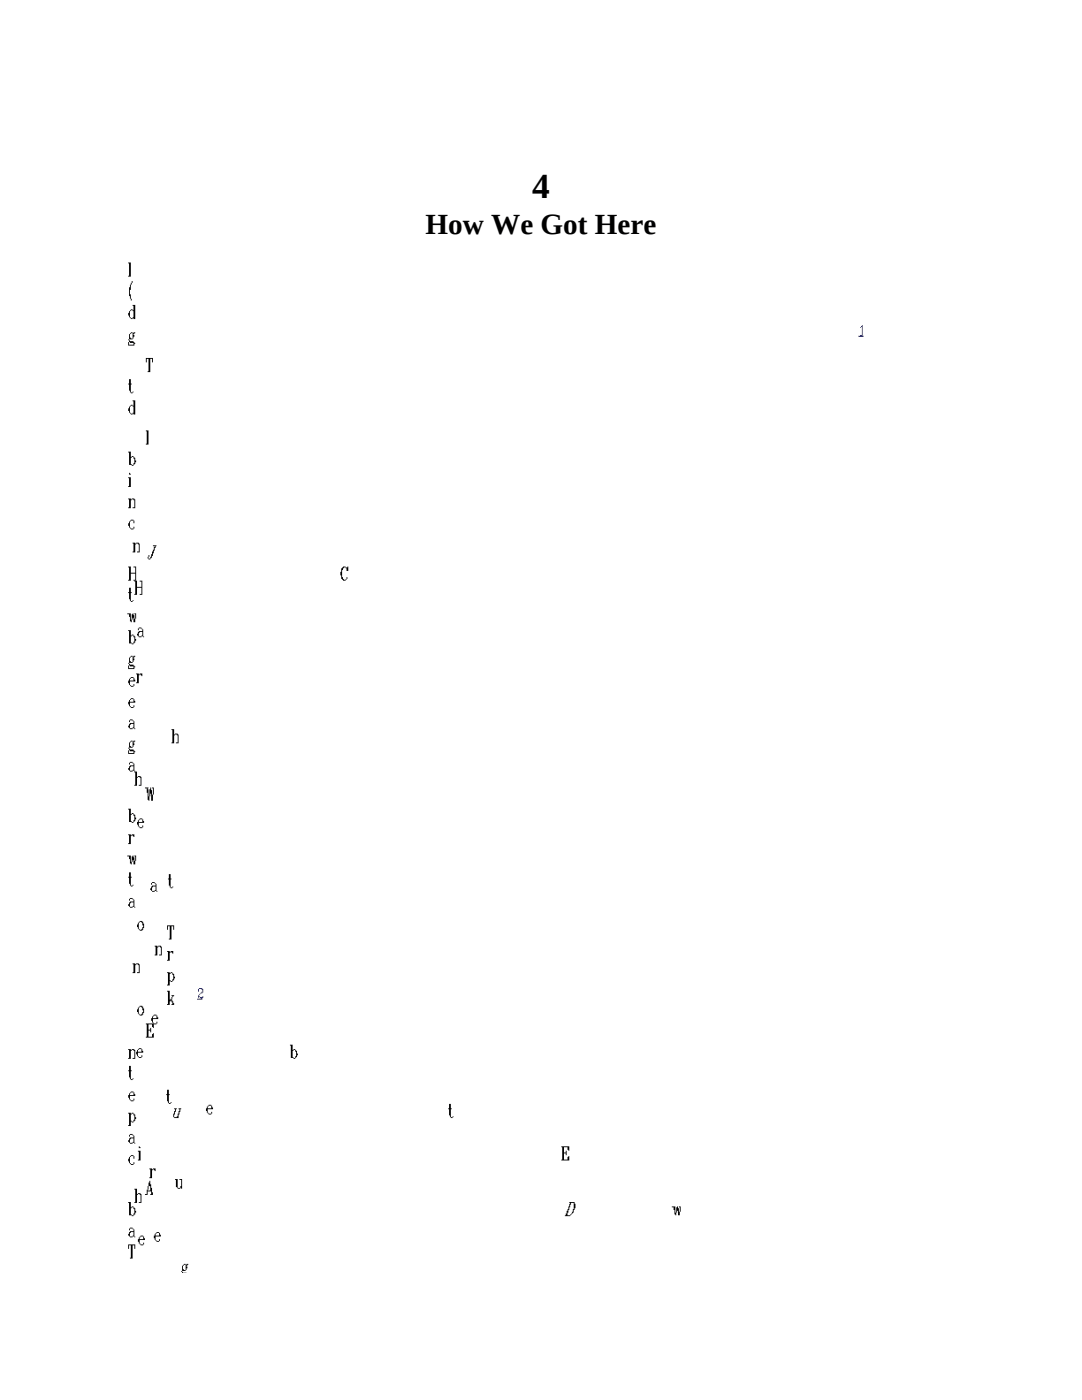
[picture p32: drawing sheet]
<svg xmlns="http://www.w3.org/2000/svg" width="216mm" height="279mm" viewBox="0 0 216 279" stroke-linecap="round" stroke-linejoin="round" font-family="sans-serif">
<defs><g id="words">
<text font-size="7.1" x="106.2" y="39.5">4</text>
<text font-size="5.8" x="84.9" y="46.7">How We Got Here</text>
</g></defs>
<g fill="#000">
<path d="M25.6 52.4h.5v2.8h-.5v-.2h.2v-2.4h-.2zM26.5 108.3h.5v.2h.2v.2h-.2v1.5h-.5v-.1h.1v-1.6h-.1zM27.2 108.3h.5v.2h.2v1.7h-.6v-.1h.4v-1.4h-.2v-.2h-.3zM33.3 217.5h.4v.9h.2v.1h-.2v1.6h.3v.2h-.3v-.2h-.2v-.3h-.2v-1.3h-.1v-.1h.1zM34 220h.2v.1h-.2zM38.5 254h.7zM39.2 254h.7zM45.5 254h1.4zM46.6 254h.1zM64.2 254h1.2zM64.2 254h.4zM75.7 254h.9zM76.6 254h.1zM88.4 254h1.4zM102.8 254h.7zM103.5 254h.6zM118.7 254h.9zM119.6 254h.5zM155 254h1.5zM175.7 254h.9z"/>
<path d="M26.3 56.1h.2v.3h-.2v.4h-.2v1.1h-.2v.8h.2v.9h.2v.4h-.2v-.4h-.2v-.5h-.1v-1.8h.1v-.5h.2zM26.8 115.9h.5v1.2h.9v-1h-.3v-.2h.5v2.8h-.5v-.2h.3v-1.2h-.9v1.4h-.5v-.2h.2v-2.4h-.2zM30.2 176.2h.1v-.2h.6l.1 .4h.2v1.4h.2v.2h-.2v-.2h-.3v.2h-.6v-.2h.6v-.2h.1v-.7h-.5v.2h-.2v.7l-.3-.2v-.3h.2v-.4h.1v-.2h.7v-.3h-.1v-.2h-.6v.4h-.1zM34.9 235.3h.6v1.8h.5v.1h-.5v-.1l-.4-.2v-1.4h-.2zM35.8 235.3h.5v1.9l-.3-.1v-.4h.2v-1.2h-.4zM42.2 254h.8zM41.6 254h.9zM50.1 254h1.4zM51.2 254h.1zM60.1 254h.8zM60.9 254h.7zM72 254h1.4zM85.5 254h1.3zM85.5 254h.4zM100.5 254h1.5zM117.3 254h1.1zM118.2 254h.5zM135.8 254h.7zM136.5 254h.7zM156.1 254h1.4zM157.2 254h.1zM178 254h1.4zM179 254h.2z"/>
<path d="M25.9 66.5h.2v-.2h.4v.2h.1v-.2h.4l-.2 .4h-.2v.2h.2l-.2 .7h-.1v.1h-.7l.1 .4h.7l.2 .3h.2v.2h-.2v.4h-1.2v-.7h.2v.5h.8v-.4h-.7v-.1h-.1v-.4h-.2v-.2h.2v-1h.1v.7h.2v.2h.4v-1.1h-.4v.2h-.2zM27.2 134.4h.5v.2h.2v.2h-.2v1.5h-.5v-.1h.1v-1.6h-.1zM27.9 134.4h.5v.5h-.2zM30.3 202.8h.2v.4h.7v-.5h-.5v.1h-.2v-.1h.2v-.2h.5v.2h.2l.2 .7h-1.1v.7h.2v.2h.5v.1h-.5l-.2-.3h-.2v-.4h-.1v-.5h.1zM31.2 203.9h.2v.4h-.2zM34.7 254h1.5zM41.1 254h.9zM42 254h.2zM57.7 254h.5zM67.7 254h.4zM67.6 254h.5zM78.3 254h1.4zM79.4 254h.2zM104.4 254h1.3zM105.5 254h.2zM119.8 254h1.4zM136.9 254h1zM137.8 254h.5zM155.8 254h1.2zM155.8 254h.3zM176 254h1.4zM177.1 254h.2z"/>
<path d="M26.5 60.9h.5v2.8h-.4v-.2h-.1v.2h-.4v-.2h.4v-.2h.1v-1.2h-.1v-.2h.1v-.9h-.1zM25.8 62.1l.3-.2v-.2h.4v.2h-.4v.2h-.2v1.2h.2v.2h-.2v-.2h-.1v-.3h-.2v-.6h.2zM27.7 125.2h.5v.2l.4 .2v1.4h.2v.2h-.2v-.2h-.4v.2h-.5v-.2h.5v-.2h.2v-.7h-.5v.2h-.2v.7l-.4-.2v-.3h.2v-.4h.2v-.2h.7v-.3h-.2v-.2h-.5v.4h-.2v-.4h.2zM30.9 188.7h.5v.2h.2v.2h-.2v1.6h-.5v-.2h.1v-1.6h-.1zM31.6 188.7h.5v.2h.2v1.8h-.5v-.2h.3v-1.4h-.2v-.2h-.3zM36.7 252.2h.3v.2h.2v-.2h.4v.2l-.4 .2v.2h.2l-.2 .7h-.2v.1h-.7v.2h.2v.2h1.1h-1.4h1h-.9v-.2h-.1v-.2h.1v-1h.2v.7h.2v.2h.3v-1.1h-.3v.2h-.2zM43 254h1.4zM44.1 254h.2zM51.5 254h.7zM52.2 254h.5zM72.5 254h.9zM73.4 254h.7zM73.9 254h.4zM85.9 254h.7zM86.6 254h.7zM100.9 254h1.4zM102 254h.1zM117.5 254h.7zM118.2 254h.5zM135.5 254h1.4zM136.5 254h.2zM176 254h.7zM176.7 254h.7z"/>
</g>
<path d="M171.6 65.3l.6-.4v2.1h-.6v-.1h.4v-1.6h-.2v.1h-.2z" fill="#00f"/>
<path d="M171.3 67.1h1z" fill="none" stroke="#00f" stroke-width=".2"/>
<g fill="#000">
<path d="M25.8 75.7h.3v.9h.2v.1h-.2v1.6h.4v.2h-.4v-.2h-.2v-.3h-.1v-1.3h-.2v-.1h.2zM26.5 78.1h.1v.2h-.1zM26.8 154h.5v1h.2v.2h-.2v1.6h-.5v-.2h.2v-2.4h-.2zM27.5 154.9h.5v.1h.2v1.8h-.5v-.2h.3v-1.4h-.1v-.2h-.4zM29.8 233.2h.5v.2h.2v.1h-.2v1.6h-.5v-.2h.2v-1.5h-.2zM30.5 233.2h.5v.5l-.3-.2zM34.2 254h1.4zM40.4 254h1.1zM41.3 254h.5zM48.3 254h1.4zM57.9 254h.7zM58.6 254h.7zM69.1 254h1.5zM82.2 254h1.1zM83.1 254h.5zM97 254h.9zM97.9 254h.2zM130.5 254h.7zM131.2 254h.6zM149.4 254h1.4zM150.5 254h.1zM169.9 254h1.2zM170.9 254h.2z"/>
<path d="M26.5 79.9h.5v2.8h-.4v-.2h-.1v.2h-.4v-.2h.4v-.1h.1v-1.3h-.1v-.1h.1v-.9h-.1zM26.1 80.8h.4v.2h-.4v.1h-.2v1.3h.2v.1h-.2v-.1h-.1v-.4h-.2v-.5h.2v-.4l.3-.1zM27.5 163.7h.2v.3h.7v-.5h-.5v.2h-.2v-.2h.2v-.2h.5v.2h.2l.2 .7h-1.1v.7h.2v.2h.5v.2h-.5l-.2-.4h-.2v-.3h-.2v-.6h.2zM28.4 164.7h.2v.4h-.2zM31.2 245.9h.6v.2h.1v.3h.2v.4h-1.1v.7h.2v.1h.6v.2h-.6l-.2-.3h-.1v-.4h-.2v-.5h.2v-.4h.1v.4h.8v-.5h-.6v.1h-.2zM31.8 247.3h.1v.3h-.1zM35.6 254h1.1zM36.3 254h.9zM50.4 254h1.5zM60.3 254h.7zM61 254h.7zM72.5 254h.9zM72 254h.8zM100.4 254h.3zM100.2 254h.5zM115.9 254h1.2zM115.9 254h.3zM151.5 254h.9zM152.4 254h.2zM171.3 254h.7zM172 254h.7z"/>
<path d="M29.1 71.4h1.4v.9h-.2v-.7h-.3v2.7h-.5v-.2h.1v-2.5h-.3v.7h-.2zM34.2 145.5h.5v1.1h.2v.2h-.2v1.5h-.5v-.1h.2v-2.5h-.2zM34.9 146.4h.6v.2h.1v1.7h-.5v-.1h.4v-1.4h-.2v-.2h-.4zM41.5 220.7h.1v-.2h.6v.2h.1v.3h.2v.4h-1v.7h.1v.1h.6v.2h-.6v-.2l-.3-.1v-.4h-.2v-.5h.2v-.4h.2v.4h.7v-.5h-.6v.1h-.1zM42.2 221.9h.1v.3h-.1zM49.6 254h1.2zM49.6 254h.3zM59.4 254h1.5zM60.5 254h.2zM83.6 254h.9zM84.5 254h.7zM85 254h.4zM98.6 254h1.4zM115.2 254h.7zM115.9 254h.5zM133.7 254h.9zM133.2 254h.9zM152.9 254h1.3zM152.9 254h.4zM174.3 254h.3z"/>
<path d="M25.6 90.1h.5v1.1h.2v.2h-.2v1.2h.2v.2h.3v.2h-.3v-.2h-.5v-2.5h-.2zM26.3 91h.3v.2l.4 .2v.5h.2v.4h-.2v.3h-.2v.2h-.2v-.4h.2v-.9h-.2v-.3h-.3zM27.5 184.1l.4-.1v-.2h.5v.2h.2v.3h.2v.9h-.2v.4h-.2v.1h-.5v-.1h.3v-.2h.2v-.4h.2v-.3h-.2v-.6h-.2v-.1h-.3v.1h-.2v1.3h.2v.2h-.2v-.2h-.2v-.4h-.2v-.5h.2zM30.9 254h1zM31.8 254h.5zM36.2 254h.7zM36.9 254h.7zM43.7 254h.9zM43.2 254h.9zM52 254h1.4zM62.6 254h.7zM63.3 254h.6zM74.8 254h.3zM74.6 254h.5zM87.5 254h1.4zM88.5 254h.2zM102 254h1.2zM102 254h.3zM135.1 254h1.4zM154.2 254h.7zM154.9 254h.7zM175.5 254h.9zM175 254h.9z"/>
<path d="M25.6 99.5h.5v.2h.2v.1h-.2v1.6h-.5v-.2h.2v-1.5h-.2zM26.3 99.5h.5v.2h.2v1.7h-.5v-.2h.3v-1.4h-.2v-.1h-.3zM27.9 200.7h.5v.2h.2v.4h.2v.8h-.2v.4h-.2v.2h-.5v-.2h.3v-.2h.2v-.3h.2v-.4h-.2v-.5h-.2v-.2h-.3v.2h-.2v1.2h.2v.2h-.2v-.2h-.2v-.3h-.2v-.6h.2v-.3l.4-.2zM30.9 254h1zM31.6 254h.9zM36.2 254h.5zM42.3 254h1.4zM43.4 254h.2zM59.3 254h1.4zM70.2 254h.7zM70.9 254h.7zM83.4 254h.9zM82.9 254h.9zM113.6 254h.2zM113.2 254h.6zM130 254h1.1zM130.9 254h.5zM148.5 254h1.3zM148.5 254h.4zM168.5 254h.8zM169.3 254h.2z"/>
<path d="M25.8 94.4l.3 .1v.2h-.3zM25.6 95.2h.5v2h-.5v-.2h.2v-1.6h-.2zM26.5 192.3h.5v.1h.2v.2h-.2v1.6h-.5v-.2h.1v-1.6h-.1zM27.2 192.3h.5v.1h.2v1.8h-.6v-.2h.4v-1.4h-.2v-.2h-.3zM29.1 254h.9zM30 254h.2zM33 254h1.4zM34 254h.2zM38.5 254h.7zM39.2 254h.5zM45.3 254h.7zM46 254h.7zM54 254h1.4zM64.4 254h.5zM88.4 254h1.4zM102.8 254h.7zM103.5 254h.7zM119.6 254h.9zM119.1 254h.8zM156.5 254h1.4zM157.5 254h.2zM177.4 254h1.5zM178.3 254h.6z"/>
<path d="M29.1 85.9h.5v2.8h-.5v-.2h.2v-2.4h-.2zM33.7 174.4h.3v.9h.2v.2h-.2v1.6h.4v.2h-.4v-.2h-.1v-.4h-.2v-1.2h-.2v-.2h.2zM34.4 176.9h.2v.2h-.2zM46.4 254h.3zM46.2 254h.5zM54.2 254h1.2zM54.2 254h.3zM74.3 254h.7zM75 254h.7zM86.8 254h1.4zM101.1 254h.7zM101.8 254h.5zM117.3 254h.9zM116.8 254h.9zM153.1 254h.9zM154 254h.2zM173.2 254h1.4z"/>
<path d="M25.6 113.1h.5v1.2h.9v-1.1h-.4v-.1h.6v2.8h-.6v-.2h.4v-1.2h-.9v1.4h-.5v-.2h.2v-2.5h-.2zM27.7 228.8h.2l.1 .3h-.3zM27.5 229.7h.5v1.9h-.5v-.2h.2v-1.6h-.2zM30.3 254h1.1zM31 254h.9zM34.9 254h1.1zM35.6 254h.9zM41.3 254h1.4zM59.1 254h.3zM58.9 254h.5zM69.3 254h.7zM70 254h.7zM95.1 254h.9zM96 254h.1zM109.9 254h.7zM110.6 254h.7zM126.5 254h1.4zM127.5 254h.2zM164.2 254h.9zM184.9 254h1.4z"/>
<path d="M25.8 117.3h.3v.9h.2v.2h-.2v1.5h.4v.2h-.4v-.2h-.2v-.3h-.1v-1.2h-.2v-.2h.2zM26.5 119.8h.1v.1h-.1zM26.8 237.2h.5v1.1h.2v.2h-.2v1.6h-.5v-.2h.2v-2.5h-.2zM27.5 238.1h.5v.2h.2v1.8h-.5v-.2h.3v-1.4h-.1v-.2h-.4zM29.8 254h1.4zM30.9 254h.1zM40.2 254h1.1zM41.1 254h.5zM48 254h1.4zM49 254h.2zM57.1 254h.8zM57.9 254h.5zM67.7 254h.9zM68.6 254h.5zM93.5 254h1.4zM108.8 254h1.3zM109.9 254h.2zM125.8 254h.8zM126.6 254h.2zM163.5 254h1.4zM184.9 254h.8z"/>
<path d="M26.1 103.7h.5v.2h.2v.5h-.2v-.5h-.5v.2h-.2v1.2h.2v.2h.5v.2h-.5v-.2l-.3-.2v-.3h-.2v-.6h.2v-.3l.3-.2zM26.6 105.1h.2v.4h-.2zM27.7 209.2h.5v.2h.2v.3h.2v.4h-1.1v.7h.2v.2h.5v.1h-.5v-.1l-.4-.2v-.4h-.1v-.5h.1v-.4h.2v.4h.7v-.5h-.5v.1h-.2zM28.2 210.6h.2v.4h-.2zM30.3 254h.7zM31 254h.8zM35.3 254h.9zM36.2 254h.1zM41.5 254h1zM42.3 254h.6zM49.4 254h.7zM50.1 254h.5zM58.9 254h.4zM58.7 254h.6zM69 254h1.4zM70 254h.2zM80.8 254h1.2zM80.8 254h.3zM94.2 254h.3zM123.6 254h1.6zM124.2 254h.9zM124.2 254h.9zM140.9 254h1.1zM141.8 254h.5zM160 254h.9zM160.9 254h.1z"/>
<path d="M30.5 108.8h.7v.2h-.2v.4h-.1v.5h-.2v.5h-.2v.5h-.2v.4h-.1l-.2 .4h-.4v-.2h.4v-.4h.2v-.5h.1v-.5h.2v-.4h.2v-.5h.2v-.2h-.4zM29.6 110.8h.2v.3h-.2v.4h-.1zM34.7 221.2h.6v.2h-.2v.5h-.2v.5h-.2v.6h.6v-.2h.2v-.6h.1v-.5h.2v-.3h-.2v-.2h.6v.2h-.2v.5h-.2v.5h-.2v.7h-.9v-.1h-.1v-.8h.1v-.5h.2v-.3h-.2zM41.1 254h1.2zM40.7 254h.4zM58.2 254h1.6zM58.6 254h1zM69.3 254h1.4zM70.2 254h.2zM81.7 254h1.4zM95.2 254h1.5zM110.2 254h1.6zM125.9 254h1.5zM127 254h1.1zM127.9 254h1zM166.5 254h.4zM165.5 254h1.2zM187.3 254h1.6z"/>
<path d="M68.4 113.1h.6v.1h.3v-.1h.2v.8h-.4v-.5h-.1v-.2h-.4v.2h-.2v.4h-.1v1.4h.1v.3h.2v.2h.4v.2h-.6v-.2l-.3-.2v-.7h-.2l.2-1.4 .3-.2zM69.1 115.2h.2v.3l-.3 .2v-.2h.1zM112 228.8h1.6v.9l-.4-.2v-.5h-.7v1h.4v-.3h.2v.8h-.2v-.3h-.4v1.2h.7v-.5l.4-.2v.9h-1.6v-.2h.2v-2.4h-.2zM158 254h.4z"/>
<path d="M25.4 122.4h.7v1.2h.2v.6l-.4-.2v-.9h-.1v-.5h-.4zM26.5 122.4h.1v.4h.2l.2 1.4h-.4v-.9h-.1v.3h-.2v-1h.2zM26.8 122.4h.4v1.1h-.2v-.9h-.2zM28 246.6h.6v.2h.2v.3h.1v.4h-1v.7h.1v.2h.6v.1h-.6v-.1l-.3-.2v-.4h-.2v-.5h.2v-.4h.2v.4h.7v-.5h-.6v.1h-.1zM28.6 248h.2v.4h-.2zM31 254h.8zM31.8 254h.5zM36 254h1.4zM37 254h.2zM50.4 254h1.5zM71.3 254h1.2zM71.3 254h.3zM83.8 254h1.4zM84.8 254h.2zM97.7 254h1.1zM98.6 254h.5zM113.6 254h1.4zM114.7 254h.1zM130.9 254h.7zM131.6 254h.5zM149.6 254h1.4zM150.6 254h.2z"/>
<path d="M25.6 125.8h.5v1h.2v.2h-.2v1.2h.2v.2h.3v.2h-.3v-.2h-.5v-2.5h-.2zM26.3 126.6h.3v.2l.4 .2v.5h.2v.4h-.2v.3h-.2v.2h-.2v-.3h.2v-.9h-.2v-.4h-.3zM27.3 254h1.5zM28.4 254h.2zM30.7 254h.9zM31.6 254h.2zM35.1 254h.9zM36 254h.7zM36.5 254h.4zM41.8 254h1.4zM42.9 254h.1zM49.9 254h1.4zM51 254h.2zM59.6 254h.7zM60.3 254h.7zM84 254h.8zM84.8 254h.2zM98.1 254h.7zM98.8 254h.7zM113.9 254h1.5zM115 254h.2zM150.3 254h.9zM151.2 254h.1zM170.4 254h1.4zM171.4 254h.2z"/>
<path d="M26.1 130.9h.4v.2h.1v-.2h.4v.2l-.4 .1v.2h.2l-.2 .7h-.1v.2h-.7l.1 .3h.7v.2l.4 .2v.2h-.2v.3h-1.2v-.7h.2v.5h.8v-.3h-.7v-.2h-.1v-.3h-.2v-.2h.2v-1.1h.1v.7h.2v.2h.4v-1h-.4v.1h-.2zM27.2 254h1.4zM30.7 254h.3zM30.5 254h.5zM34.7 254h.8zM35.5 254h.7zM40.7 254h1.5zM57.3 254h1.4zM68.1 254h.7zM68.8 254h.7zM94.5 254h.9zM109.5 254h1.4zM126.3 254h.7zM127 254h.5zM164 254h1.3zM165.1 254h.2zM185.2 254h1.4zM186.3 254h.1z"/>
<path d="M25.8 135.5h.1v.3h.7v-.5h-.5v.2h-.2v-.2h.2v-.2h.5v.2h.2l.2 .7h-1.1v.7h.2v.2h.5v.2h-.5v-.2l-.3-.2v-.4h-.2v-.5h.2zM26.6 136.5h.2v.4h-.2zM27.2 254h1.4zM30.5 254h.7zM31.2 254h.6zM35.3 254h.5zM41.1 254h.4zM40.9 254h.6zM47.4 254h1.5zM48.5 254h.2zM55.6 254h.7zM56.3 254h.5zM76 254h1.3zM77.1 254h.2zM88.5 254h.8zM89.3 254h.7zM102.8 254h1.1zM103.7 254h.5zM118.9 254h.7zM119.6 254h.5zM136.3 254h1.3zM137.4 254h.2zM155.4 254h.7zM156.1 254h.7z"/>
<path d="M26.1 139.3h.5v.2h.2v.4h.2v.3h-1.1v.7h.2v.2h.5v.2h-.5v-.2l-.3-.2v-.3h-.2v-.5h.2v-.4h.1v.4h.7v-.6h-.5v.2h-.2zM26.6 140.8h.2v.3h-.2zM27.2 254h1.4zM30.5 254h.7zM31.2 254h.6zM35.3 254h.5zM41.1 254h.4zM40.9 254h.6zM47.4 254h1.5zM48.5 254h.2zM55.6 254h.7zM56.3 254h.5zM76 254h.7zM76.7 254h.6zM88.4 254h1.4zM89.4 254h.2zM102.3 254h.5zM117.3 254h.4zM117.1 254h.6zM132.8 254h1.4zM150.3 254h.3zM150.1 254h.5zM168.3 254h1.4zM188.2 254h1.1zM189.1 254h.5z"/>
<path d="M25.8 143.8h.1v-.2h.6l.1 .3h.2v1.4h.2v.2h-.2v-.2h-.3v.2h-.6v-.2h.6v-.1h.1v-.7h-.5v.1h-.2v.7l-.3-.1v-.4h.2v-.3h.1v-.2h.7v-.4h-.1v-.1h-.6v.3h-.1zM27.9 254h.9zM27.3 254h.9zM31.4 254h.9zM30.9 254h.9zM36.2 254h.7zM36.9 254h.5zM42.9 254h1.4zM43.9 254h.2zM51.2 254h1.2zM51.2 254h.3zM60.9 254h1.2zM60.9 254h.3zM72 254h1.4zM73 254h.2zM85.2 254h.9zM84.7 254h.8zM115 254h.9zM115.9 254h.2zM132.1 254h.7zM132.8 254h.7zM151.2 254h.3zM151 254h.5zM170.7 254h1.3zM170.7 254h.4z"/>
<path d="M25.8 152.2h.1v-.2h.6l.1 .4h.2v1.4h.2v.2h-.2v-.2h-.3v.2h-.6v-.2h.6v-.2h.1v-.7h-.5v.2h-.2v.7l-.3-.2v-.3h.2v-.4h.1v-.1h.7v-.4h-.1v-.2h-.6v.4h-.1zM27.3 254h.7zM28 254h.6zM30.5 254h.7zM31.2 254h.9zM32.1 254h.9zM36.5 254h1.2zM36.5 254h.4zM44.1 254h.3zM61.9 254h1.4zM63 254h.1zM73 254h1.1zM73.9 254h.5zM86.1 254h1.4zM87.1 254h.2zM100.5 254h.7zM101.2 254h.8zM134.6 254h.3zM134.4 254h.5zM152.9 254h.7zM153.6 254h.7z"/>
<path d="M26.1 147.8h.4v.2h.1v-.2h.4v.2l-.4 .2v.1h.2l-.2 .7h-.1v.2h-.7l.1 .4h.7v.2l.4 .1v.2h-.2v.4h-1.2v-.7h.2v.5h.8v-.4h-.7v-.1h-.1v-.4h-.2v-.2h.2v-1h.1v.7h.2v.1h.4v-1h-.4v.2h-.2zM27.2 254h1.4zM30.3 254h1.1zM31.2 254h.6zM35.5 254h1.4zM36.5 254h.2zM42 254h.7zM42.7 254h.5zM49.9 254h.7zM50.6 254h.7zM59.6 254h.7zM60.3 254h.9zM61.2 254h.9zM72.1 254h1.5zM73.2 254h.2zM86.3 254h.7zM87 254h.7zM102.1 254h.9zM103 254h.2zM137.8 254h1.4zM158 254h.8zM158.8 254h.7zM180.6 254h.9zM180.1 254h.9z"/>
<path d="M28.9 157.2h.7l-.1 .3h.1v1.4h.2v.9l-.3-.2v-1.4h-.2v-.9h-.4zM30 157.2h.2v.5h.1v.9h.2v1.2h-.3v-1.4h-.2v.5h-.2v-1.4h.2zM30.3 157.2h.4v1.4h-.2v-1.3h-.2zM34.6 254h.7zM35.3 254h.7zM41.8 254h1.4zM42.9 254h.1zM50.6 254h.7zM51.3 254h.7zM73 254h1.6zM87 254h1zM87.8 254h.6zM102.5 254h1.4zM119.6 254h1zM120.5 254h.5zM138.5 254h1.2zM138.5 254h.3zM158.8 254h.8zM159.6 254h.2zM180.4 254h.4zM180.3 254h.5z"/>
<path d="M25.4 170.7h.7v1.3h.2v.5l-.4-.2v-.9h-.1v-.5h-.4zM26.3 170.9l.3-.2v.4h.2l.2 1.4h-.4v-.9h-.1v.4h-.2zM26.8 170.7h.4v1.1h-.2v-.9h-.2zM27.5 254h1.4zM31.2 254h.7zM31.9 254h.6zM36.3 254h.6zM42.9 254h.8zM42.3 254h.9zM59.4 254h.4zM59.3 254h.5zM69.3 254h.7zM70 254h.7zM94.4 254h.8zM95.2 254h.2zM108.8 254h.7zM109.5 254h.7zM125.1 254h1.4zM126.1 254h.2zM162.1 254h.9zM182.4 254h1.4z"/>
<path d="M25.6 161.4h.5v1.1h.2v.1h-.2v1.3h.2v.1h.3v.2h-.3v-.2h-.5v-2.4h-.2zM26.3 162.3h.3v.2l.4 .1v.6h.2v.3h-.2v.4h-.2v.1h-.2v-.3h.2v-.9h-.2v-.3h-.3zM27.3 254h1.5zM28.4 254h.2zM30.7 254h.7zM31.4 254h.7zM35.8 254h1.4zM36.9 254h.1zM42.3 254h1.1zM43.2 254h.5zM50.8 254h1.4zM60.9 254h.5zM71.8 254h1.4zM72.8 254h.2zM84.3 254h.7zM85 254h.7zM98.6 254h.9zM99.5 254h.2zM131.1 254h1.4zM149.8 254h.7zM150.5 254h.7zM170.7 254h.9zM170.2 254h.9z"/>
<path d="M25.6 166.5h.5v.2h.2v.2h-.2v1.6h-.5v-.2h.2v-1.6h-.2zM26.3 166.5h.5v.5l-.3-.1zM27 254h1.4zM28 254h.2zM30 254h.5zM34 254h.4zM33.9 254h.5zM38.6 254h1.4zM45.2 254h.3zM45 254h.5zM52.2 254h1.4zM61.2 254h1.1zM62.1 254h.5zM72 254h1.2zM72 254h.3zM97.7 254h.9zM98.6 254h.2zM112.5 254h1.4zM113.6 254h.2zM128.9 254h1.5zM129.8 254h.6zM147.1 254h.9zM148 254h.2zM166.5 254h1.2zM166.5 254h.4zM187.5 254h.4z"/>
<path d="M25.8 174.1h.3v.9h.2v.2h-.2v1.5h.4v.2h-.4v-.2h-.2v-.3h-.1v-1.2h-.2v-.2h.2zM26.5 176.6h.1v.1h-.1zM26.6 254h.9zM27.5 254h.7zM28 254h.4zM30 254h1.4zM41.5 254h.3zM41.3 254h.5zM48.5 254h.7zM49.2 254h.9zM50.1 254h.9zM58.6 254h1.4zM70.4 254h1.4zM83.8 254h1.4zM84.8 254h.2zM98.8 254h1.2zM98.8 254h.3zM133 254h1.4zM152.6 254h.9z"/>
<path d="M25.8 179.4h.1v-.2h.6l.1 .4h.2v1.4h.2v.2h-.2v-.2h-.3v.2h-.6v-.2h.6v-.2h.1v-.7h-.5v.2h-.2v.7l-.3-.2v-.4h.2v-.3h.1v-.2h.7v-.3h-.1v-.2h-.6v.3h-.1zM27.3 254h.7zM28 254h.8zM31.4 254h.9zM30.9 254h.9zM43.2 254h.2zM42.9 254h.5zM50.4 254h1.5zM60 254h.3zM59.8 254h.5zM70 254h.7zM70.7 254h.7zM95.4 254h.7zM96.1 254h.7zM110.8 254h.3zM110.6 254h.5zM126.6 254h1.3zM126.6 254h.4zM163 254h1.2zM164 254h.2zM183.4 254h1.5z"/>
<path d="M33.3 184.7h1.4v.9h-.1v-.7h-.4v2.6h-.5v-.2h.2v-2.4h-.4v.7h-.2zM42.7 254h.7zM43.4 254h.7zM53.8 254h1.4zM54.9 254h.1zM66.5 254h.9zM67.4 254h.5zM96.3 254h.9zM97.2 254h.7zM97.7 254h.4zM114.1 254h.7zM114.8 254h.7zM133.5 254h1.4zM177.3 254h.7zM178 254h.7z"/>
<path d="M33.3 189.8h.6v.2h.1v.1h-.1v1.6h-.6v-.1h.2v-1.6h-.2zM34 189.8h.6v.5l-.4-.2zM42.5 254h1.4zM43.6 254h.1zM53.3 254h1zM54 254h.9zM65.8 254h.7zM66.5 254h.5zM79.7 254h1.4zM80.8 254h.2zM95.2 254h1.3zM95.2 254h.4zM112.2 254h1.4zM113.2 254h.2zM130.7 254h.7zM131.4 254h.7zM151 254h.9zM151.9 254h.1zM172.5 254h1.4zM173.6 254h.1z"/>
<path d="M33.3 194h.6v.2h.1v.2h-.1v1.2h.1v.2h.4v.2h-.4v-.2h-.1v.9h-.6v-.2h.2v-2.3h-.2zM34 194h.4v.2l.3 .2v.5h.2v.4h-.2v.3h-.1v.2h-.2v-.4h.2v-.8h-.2v-.4h-.4zM42.9 254h1zM43.7 254h.6zM54.2 254h.8zM55 254h.2zM80.6 254h.9zM81.5 254h.2zM95.8 254h1.4zM131.6 254h.9zM131.1 254h.8zM151.2 254h1.4zM152.2 254h.2zM172.9 254h1.4z"/>
<path d="M33.3 197.7h.6v1.8h.1v-.2l.4 .2v.3h.2v.4h.1v.4h-.5v-.2h.2l-.2-.7-.3 .1v.8h-.6v-.2h.2v-2.5h-.2zM34.2 198.6h.5l-.1 .4h-.2v.3h-.2v-.3h.2zM43 254h.4zM42.9 254h.5zM53.3 254h.5zM64.6 254h.5zM76.9 254h.4zM90 254h.3z"/>
<path d="M89.6 220.3h.4v.9h.1v.2h-.1v1.6h.3v.1h-.3v-.1h-.2v-.4h-.2v-1.2h-.2v-.2h.2zM90.3 222.8h.2v.2h-.2zM123.3 254h.7zM124 254h.7zM158.9 254h1.4zM160 254h.2z"/>
</g>
<path d="M39.7 197.2h.7v.2h.2v.7h-.2v.2h-.4l-.1 .3h-.2l.2 .4h.5v-.2h.2v.3h-.2v.2h-.4l-.1-.3-.4 .1v-.5h.2v-.2l.5-.3v-.2h.2v-.3h-.2v-.2h-.5v.5h-.2v-.5h.2z" fill="#00f"/>
<path d="M39.3 199.4h1.1z" fill="none" stroke="#00f" stroke-width=".2"/>
<g fill="#000">
<path d="M25.6 209.4h.5v.1h.2v.2h-.2v1.6h-.5v-.2h.2v-1.6h-.2zM26.3 209.4h.5v.1h.2v1.8h-.5v-.2h.3v-1.4h-.2v-.2h-.3zM27.3 254h1.5zM30.9 254h.9zM31.8 254h.1zM35.8 254h.4zM35.6 254h.6zM41.3 254h1.4zM48.7 254h.7zM49.4 254h.7zM57.9 254h1.2zM57.9 254h.3zM80.4 254h1.4zM94.2 254h.7zM94.9 254h.7zM110.2 254h.9zM109.7 254h.9zM145.7 254h.7zM146.4 254h.5zM165.8 254h1.4zM166.9 254h.1zM187.5 254h.5z"/>
<path d="M25.8 212.7h.3v.9h.2v.2h-.2v1.6h.4v.1h-.4v-.1h-.2v-.4h-.1v-1.2h-.2v-.2h.2zM26.5 215.2h.1v.2h-.1zM26.8 254h1.4zM34.6 254h.1zM34.2 254h.5zM39.5 254h1.1zM40.4 254h.5zM46.6 254h1.2zM46.6 254h.3zM55 254h.9zM55.9 254h.2zM64.9 254h.4zM64.7 254h.6zM75.3 254h.9zM87 254h.8zM87.8 254h.6zM114.8 254h1.4zM131.2 254h.7zM131.9 254h.7zM149.9 254h.9zM149.4 254h.9z"/>
<path d="M25.8 218.2h.1v.3h.7v-.5h-.5v.2h-.2v-.2h.2v-.2h.5v.2h.2l.2 .7h-1.1v.7h.2v.2h.5v.2h-.5l-.2-.4h-.1v-.3h-.2v-.6h.2zM26.6 219.3h.2v.3h-.2zM27.2 254h1.4zM28 254h.6zM30.5 254h1.1zM31.2 254h.9zM35.6 254h.7zM36.3 254h.6zM42.2 254h1.4zM43.2 254h.2zM50.3 254h1.2zM50.3 254h.3zM59.8 254h1.2zM59.8 254h.3zM70.9 254h.4zM70.7 254h.6zM82.5 254h1.5zM96.1 254h.7zM96.8 254h.7zM128.2 254h1.4zM146.8 254h.8zM187.3 254h1.1zM188.2 254h.5z"/>
<path d="M29.1 204.3h1.6v.8l-.4-.1v-.6h-.7v1.1h.4v-.4h.2v.9h-.2v-.3h-.4v1.2h.7v-.5l.4-.2v.9h-1.6v-.2h.2v-2.5h-.2zM34.2 254h1.1zM35.1 254h.5zM41.3 254h1.4zM42.3 254h.2zM49.7 254h.7zM50.4 254h.6zM70.9 254h1.2zM70.9 254h.4zM83.8 254h.3zM83.6 254h.5zM97.2 254h.7zM97.9 254h.7zM112.5 254h1.3zM113.6 254h.2zM129.5 254h1.4zM130.5 254h.2zM167.7 254h1.6zM189.6 254h.9z"/>
<path d="M57.9 208.5h.5v1h.2v.2h-.2v1.3h.2v.1h.3v.2h-.3v-.2h-.6v-2.4h-.1zM58.6 209.4h.3v.1l.4 .2v.6h.1v.3h-.1v.4h-.2v.1h-.2v-.3h.2v-.9h-.2v-.4h-.3zM91.9 254h1.4zM127.7 254h1.2zM128.8 254h.1zM165.1 254h1.4zM166 254h.5z"/>
<path d="M25.6 222.1h.5v.1h.2v.2h-.2v1.3h.2v.1h.3v.2h-.3v-.2h-.2v.9h-.5v-.2h.2v-2.3h-.2zM26.3 222.1h.3v.1h.2v.2h.2v.6h.2v.3h-.2v.4h-.2v.1h-.2v-.3h.2v-.9h-.2v-.4h-.3zM27.3 254h1.5zM30.9 254h.7zM31.6 254h.5zM35.8 254h.9zM36.7 254h.2zM49.6 254h1.4zM58.9 254h.9zM81.1 254h.9zM82 254h.2zM94.2 254h.7zM94.9 254h.7zM109 254h1.4zM110.1 254h.1zM143.8 254h.8zM143.2 254h.9zM162.8 254h1.4zM184.1 254h.8zM184.9 254h.8zM185.7 254h.9z"/>
<path d="M25.6 239.9h.5v1h.2v.2h-.2v1.3h.2v.1h.3v.2h-.3v-.2h-.5v-2.4h-.2zM26.3 240.8h.3v.1h.2v.2h.2v.6h.2v.3h-.2v.4h-.2v.1h-.2v-.3h.2v-.9h-.2v-.4h-.3zM27.3 254h1.1zM28.2 254h.6zM30.9 254h.5zM35.3 254h.5zM40.6 254h1.2zM40.6 254h.3zM55.4 254h.9zM56.3 254h.1zM64.7 254h.7zM65.4 254h.7zM75.8 254h1.5zM88.7 254h.9zM89.6 254h.2zM118.4 254h.8zM134.9 254h1.1zM135.8 254h.5zM153.3 254h.7zM154 254h.5zM173 254h.9zM173.9 254h.2z"/>
<path d="M25.9 226.3h.6v.2l.3 .2v1.4h.2v.1h-.2v-.1h-.3v.1h-.6v-.1h.6v-.2h.1v-.7h-.5v.2h-.2v.7l-.3-.2v-.4h.2v-.3h.1v-.2h.7v-.3h-.1v-.2h-.6v.3h-.1v-.3h.1zM27.3 254h1.5zM30.7 254h.7zM31.4 254h.5zM35.5 254h1.4zM36.5 254h.2zM41.8 254h1.4zM42.9 254h.1zM49.7 254h.7zM50.4 254h.9zM51.3 254h.9zM60.5 254h1.4zM61.6 254h.1zM72.8 254h.8zM73.6 254h.7zM87 254h.8zM87.8 254h.2zM102.3 254h1.2zM102.3 254h.4zM137.2 254h.9zM138.1 254h.2zM156.6 254h.7zM157.3 254h.7zM177.8 254h1.4z"/>
<path d="M26.1 230.5h.5v.2h.2v.5h-.2v-.5h-.5v.2h-.2v1.2h.2v.2h.5v.2h-.5v-.2l-.3-.2v-.3h-.2v-.6h.2v-.3h.1zM26.6 232h.2v.3h-.2zM27.2 254h1.4zM30.5 254h1.1zM31.4 254h.5zM35.6 254h.7zM36.3 254h.7zM42.5 254h.9zM43.4 254h.2zM50.6 254h.6zM59.6 254h1.4zM60.7 254h.2zM70.2 254h1.2zM70.2 254h.4zM82.2 254h1.2zM82.2 254h.3zM110.4 254h1.4zM111.5 254h.2zM126.8 254h.7zM127.5 254h.9zM128.4 254h.9zM146 254h1.1zM146.8 254h.8zM167.2 254h.4zM167 254h.6zM188.9 254h.7zM189.6 254h.5z"/>
<path d="M29.8 235.7h.2v.7h.2v.7h.1v.8h.2v.6h-.5v-.2h.2v-.5h-.7v.7h-.6v-.2h.4v-.9h.2v.2h.5v-.9h-.4v.7h-.1v-.7h.1v-.7h.2zM41.1 254h.9zM42 254h.2zM49 254h.7zM49.7 254h.7zM58.7 254h1.4zM70.2 254h1.1zM71.1 254h.5zM83.4 254h1.3zM83.4 254h.4zM98.1 254h1.4zM114.5 254h.7zM115.2 254h.7zM133.2 254h.9zM132.6 254h.9zM173.9 254h.9zM174.8 254h.5z"/>
<path d="M113.6 239.9h1.1v.3h.1v.9h-.1v.4h-.2v.5h-.2v.2h-.2l-.3 .5h-1.1v-.2h.2v-.3h.2v-.5h.1v-.4h.2l.2-1.1h.2zM113.9 240.1v.3h-.1v.5h-.2v.6h-.2v.5h-.2v.5h.6v-.1h.1v-.2h.2v-.4h.2v-.5h.2v-1.2z"/>
<path d="M25.6 248.4h1.4v.8h-.2v-.7h-.3v2.7h-.6v-.2h.2v-2.5h-.3v.7h-.2zM27.2 254h.7zM27.9 254h.7zM30.5 254h1.4zM31.6 254h.2zM41.8 254h1.4zM49.9 254h1.1zM50.8 254h.5zM59.8 254h.9zM60.7 254h.2zM70.9 254h.7zM71.6 254h.7zM83.8 254h1.4zM98.4 254h.7zM99.1 254h.6zM114.7 254h.3zM114.5 254h.5zM131.4 254h.9zM132.3 254h.2zM149.6 254h.9zM150.5 254h.5z"/>
<path d="M25.9 245h.6v.2l.3 .2v1.4h.2v.1h-.2v-.1h-.3v.1h-.6v-.1h.6v-.2h.1v-.7h-.5v.2h-.2v.7l-.3-.2v-.4h.2v-.3h.1v-.2h.7v-.3h-.1v-.2h-.6v.3h-.1v-.3h.1zM27.3 254h.6zM30 254h.5zM33.5 254h1.4zM38.6 254h.9zM39.5 254h.7zM40 254h.4zM46 254h1.4zM47.1 254h.2zM55.4 254h.9zM54.9 254h.8zM77.4 254h1.6zM78.3 254h.7zM91.4 254h.3zM91.2 254h.5zM105.8 254h.7zM106.5 254h.7zM122.2 254h1.4zM159.5 254h1.5zM180.8 254h.5z"/>
<path d="M134.1 240.8h.7v1.2h.1v.5l-.3-.1v-.9h-.2v-.6h-.3zM135.1 240.8h.2v.3h.2l.1 1.4h-.3v-.8h-.2v.3h-.2v-1.1h.2zM135.5 240.8h.3v1h-.2v-.9h-.1z"/>
</g>
<use href="#words"/>
</svg>
